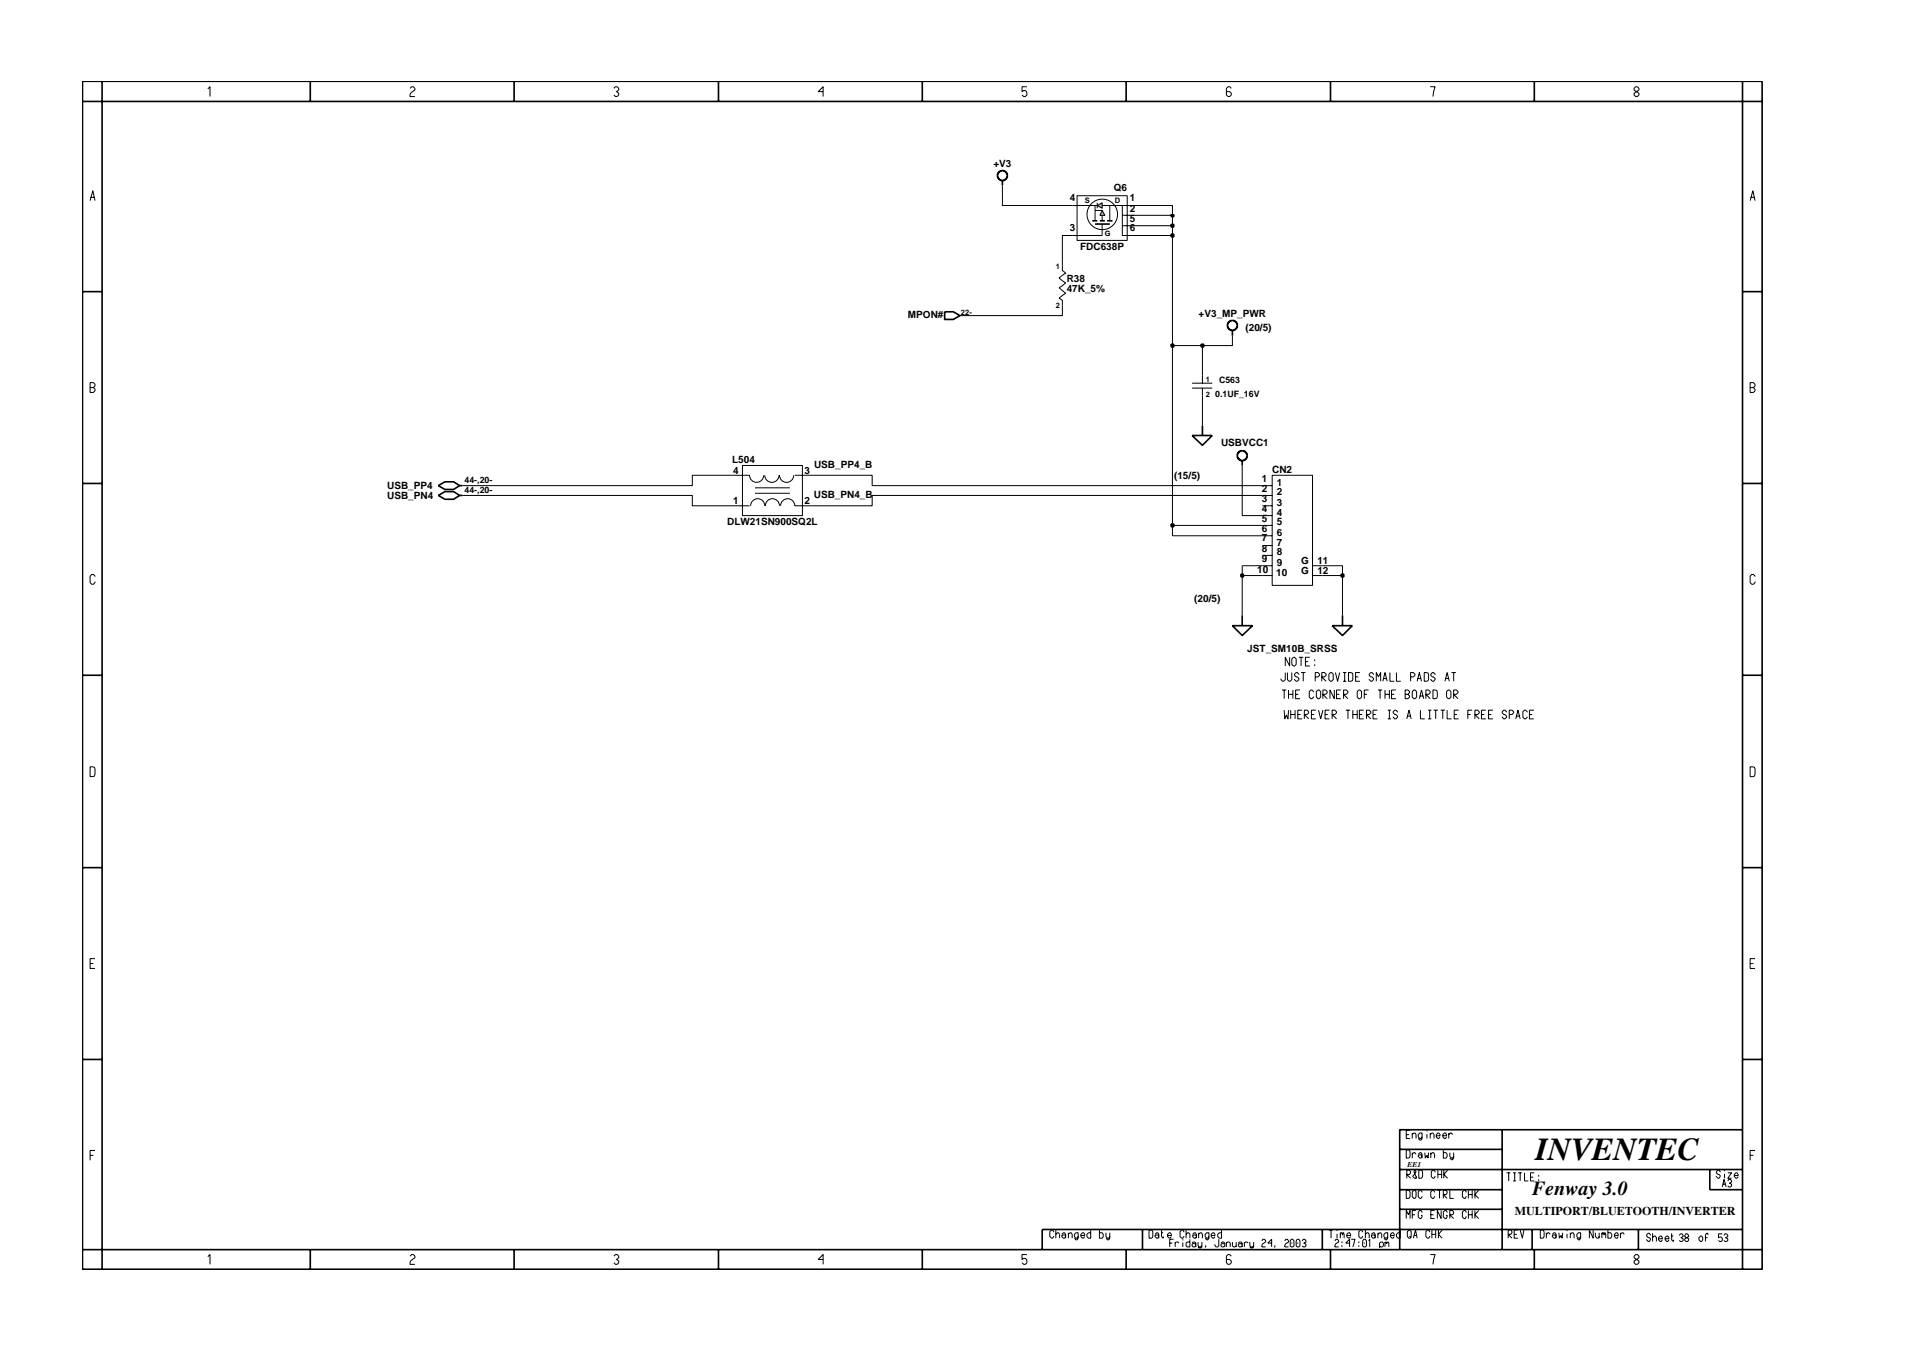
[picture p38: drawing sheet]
<svg xmlns="http://www.w3.org/2000/svg" width="297mm" height="210mm" viewBox="0 0 297 210" stroke-linecap="round" stroke-linejoin="round" font-family="sans-serif">
<defs><g id="words">
<text font-size="5" x="238.5" y="180.2">INVENTEC</text>
<text font-size="3.1" x="238" y="185.6">Fenway 3.0</text>
<text font-size="1.9" x="235.3" y="188.8">MULTIPORT/BLUETOOTH/INVERTER</text>
<g font-size="1.6">
<text x="154.3" y="25.9">+V3</text>
<text x="173" y="29.6">Q6</text>
<text x="166.2" y="36">3</text>
<text x="166.2" y="31.3">4</text>
<text x="175.5" y="31.3">1</text>
<text x="175.5" y="32.9">2</text>
<text x="175.5" y="34.4">5</text>
<text x="175.5" y="36">6</text>
<text x="167.8" y="38.9">FDC638P</text>
<text x="165.7" y="43.8">R38</text>
<text x="165.7" y="45.3">47K_5%</text>
<text x="141.1" y="49.4">MPON#</text>
<text x="186.2" y="49.2">+V3_MP_PWR</text>
<text x="193.5" y="51.4">(20/5)</text>
<text x="113.8" y="72">L504</text>
<text x="189.7" y="69.2">USBVCC1</text>
<text x="60.1" y="77.5">USB_PN4</text>
<text x="60.1" y="76">USB_PP4</text>
<text x="113.9" y="73.7">4</text>
<text x="125" y="73.7">3</text>
<text x="126.4" y="77.4">USB_PN4_B</text>
<text x="126.5" y="72.7">USB_PP4_B</text>
<text x="182.4" y="74.4">(15/5)</text>
<text x="196" y="76.4">2</text>
<text x="196" y="77.9">3</text>
<text x="196" y="74.8">1</text>
<text x="197.6" y="73.5">CN2</text>
<text x="198.4" y="77">2</text>
<text x="198.4" y="75.5">1</text>
<text x="113" y="81.6">DLW21SN900SQ2L</text>
<text x="113.9" y="78.3">1</text>
<text x="125" y="78.3">2</text>
<text x="196" y="79.5">4</text>
<text x="196" y="81.1">5</text>
<text x="196" y="82.6">6</text>
<text x="198.4" y="78.6">3</text>
<text x="198.4" y="80.1">4</text>
<text x="198.4" y="81.6">5</text>
<text x="198.4" y="83.2">6</text>
<text x="195.3" y="89">10</text>
<text x="196" y="84.1">7</text>
<text x="196" y="85.7">8</text>
<text x="196" y="87.3">9</text>
<text x="198.3" y="89.4">10</text>
<text x="198.4" y="84.8">7</text>
<text x="198.4" y="86.3">8</text>
<text x="198.4" y="87.9">9</text>
<text x="202.1" y="87.7">G</text>
<text x="202.1" y="89.2">G</text>
<text x="204.7" y="87.6">11</text>
<text x="204.7" y="89.3">12</text>
<text x="185.5" y="93.5">(20/5)</text>
<text x="193.8" y="101.3">JST_SM10B_SRSS</text>
</g>
<g font-size="1.4">
<text x="189.4" y="59.5">C563</text>
<text x="188.8" y="61.7">0.1UF_16V</text>
<text x="72.2" y="75">44-,20-</text>
<text x="72.2" y="76.6">44-,20-</text>
</g>
<g font-size="1.2">
<text x="168.5" y="31.6">S</text>
<text x="173.2" y="31.6">D</text>
<text x="164" y="41.8">1</text>
<text x="171.6" y="36.7">G</text>
<text x="164" y="47.9">2</text>
<text x="149.3" y="48.9">22-</text>
<text x="187.3" y="59.3">1</text>
<text x="187.3" y="61.7">2</text>
<text x="218.6" y="181.3">EE1</text>
</g>
</g></defs>
<path d="M155.1 26.9l.2-.2a.55 .55 0 0 1 .9 .1l.3 .2v.5l-.5 .5h-.5l-.4-.3-.1-.2zM155.7 28v.8M170.1 34.8h2.3M146.8 48.4h1.3l1 .6-1 .6h-1.3zM190.8 50.1l.2-.1a.55 .55 0 0 1 1 .1l.2 .2v.5l-.5 .5h-.5l-.4-.3-.1-.2zM191.5 51.3v.9M68.1 77l1-.6h1.4l.9 .6-.9 .6h-1.4zM68.1 75.5l1-.6h1.4l.9 .6-.9 .5h-1.4zM71.4 77h.4M71.4 75.5h.4M185.2 67.7h3.1l-1.5 1.5zM186.8 66.1v1.6" fill="none" stroke="#000" stroke-width=".25"/>
<path d="M171.2 34.8v1.8M149.1 49h.4" fill="none" stroke="#000" stroke-width=".16"/>
<path d="M170.5 31.9l.7-.4v.9z" fill-rule="evenodd" fill="#b3b3b3" stroke="#000" stroke-width=".16"/>
<path d="M170.5 31.5v.9" fill="none" stroke="#000" stroke-width=".16"/>
<path d="M171.2 32.7l.4 .8h-.7z" fill-rule="evenodd" fill="#b3b3b3" stroke="#000" stroke-width=".16"/>
<path d="M169.7 34.3h.8M170.9 34.3h.7M172 34.3h.8M192.4 70.3l.2-.1a.55 .55 0 0 1 .9 .1l.2 .2v.5l-.5 .6h-.5l-.4-.4-.1-.7zM193 71.6v.7M191.5 97.2h3.1l-1.6 1.5zM193 95.6v1.6M207 97.2h3.1l-1.5 1.5zM208.6 95.6v1.6" fill="none" stroke="#000" stroke-width=".25"/>
<g fill="none" stroke="#000" stroke-width=".16">
<path d="M166.6 31.9h3.9M166.6 36.6h4.6M167.3 30.4h7.8v7h-7.8zM170.1 31.9v2.4M170.1 32.7h1.1M171.2 31.9h4.7M171.2 33.5v.8M172.4 31.9v2.4M174.4 31.9v4.7h1.5M174.4 35.1h1.5M174.4 33.5h1.5M165 41.2v.8l.6 .4-1.1 .8 1.1 .8-1.1 .7 1.1 .9-1.1 .7 .5 .4v.8"/>
<path d="M185.2 59.5h3.1M186.8 58.3v1.2M113.7 73.8h2.7a1.1 1.1 0 0 0 1.1 1.1 1.1 1.1 0 0 0 1.1-1.1M113.7 78.6h2.7M115.3 72.3h9.4v7.8h-9.4zM116.6 78.6a1.1 1.1 0 0 1 1.1-1.1 1.1 1.1 0 0 1 1.1 1.1M117.3 76.6h5.4M117.3 75.8h5.4M118.8 73.8a1.1 1.1 0 0 0 1.1 1.1 1.1 1.1 0 0 0 1.1-1.1M118.9 78.6a1.1 1.1 0 0 1 1.1-1.1 1.1 1.1 0 0 1 1.1 1.1M121.1 73.8a1.1 1.1 0 0 0 1.1 1.1 1.1 1.1 0 0 0 1.1-1.1M121.3 78.6a1.1 1.1 0 0 1 1.1-1.1 1.1 1.1 0 0 1 1.1 1.1h2.7"/>
<path d="M123.5 73.8h2.7M185.2 60.3h3.1M186.8 60.3v1.2M196.1 77h1.5M196.1 75.5h1.5M196.1 78.6h1.5M197.6 73.8h6.3v17.1h-6.3zM193 89.4v6.2M196.1 80.1h1.5M196.1 83.2h1.5M196.1 81.6h1.5M196.1 86.3h1.5"/>
<path d="M196.1 84.8h1.5M196.1 89.4h1.5M196.1 87.9h1.5M203.9 89.4h1.5M203.9 87.9h1.5M208.6 89.4v6.2"/>
<circle cx="171.2" cy="33.3" r="2.37"/>
</g>
<path d="M192.8 89.3h.4v.3h-.4z" fill-rule="evenodd" fill="#c2c2c2" stroke="#000" stroke-width=".25"/>
<path d="M192.8 89.3h.4v.3h-.4z" fill="none" stroke="#000" stroke-width=".25"/>
<path d="M193 87.9v1.5h3.1M205.4 89.4h3.2" fill="none" stroke="#000" stroke-width=".16"/>
<path d="M208.4 89.3h.3v.3h-.3z" fill-rule="evenodd" fill="#c2c2c2" stroke="#000" stroke-width=".25"/>
<path d="M208.4 89.3h.3v.3h-.3z" fill="none" stroke="#000" stroke-width=".25"/>
<path d="M182.1 81.6v1.6h14M193 87.9h3.1M205.4 87.9h3.2v1.5" fill="none" stroke="#000" stroke-width=".16"/>
<path d="M182 81.5h.3v.3h-.3z" fill-rule="evenodd" fill="#c2c2c2" stroke="#000" stroke-width=".25"/>
<path d="M182 81.5h.3v.3h-.3z" fill="none" stroke="#000" stroke-width=".25"/>
<path d="M182.1 53.7v27.9h14M186.8 53.7v4.6M71.8 77h35.8v1.6h6.1M113.7 73.8h-6.1v1.7h-35.8M126.2 73.8h9.3v1.7h60.6M186.8 61.5v4.6M193 72.3v7.8h3.1M196.1 77h-60.6v1.6h-9.3" fill="none" stroke="#000" stroke-width=".16"/>
<path d="M182 53.5h.3v.4h-.3z" fill-rule="evenodd" fill="#c2c2c2" stroke="#000" stroke-width=".25"/>
<path d="M182 53.5h.3v.4h-.3z" fill="none" stroke="#000" stroke-width=".25"/>
<path d="M182.1 36.6v17.1h4.7" fill="none" stroke="#000" stroke-width=".16"/>
<path d="M186.6 53.5h.4v.4h-.4z" fill-rule="evenodd" fill="#c2c2c2" stroke="#000" stroke-width=".25"/>
<path d="M186.6 53.5h.4v.4h-.4z" fill="none" stroke="#000" stroke-width=".25"/>
<path d="M166.6 36.6h-1.6v4.6M175.9 36.6h6.2M165 47.5v1.5h-15.5M191.5 52.2v1.5h-4.7" fill="none" stroke="#000" stroke-width=".16"/>
<path d="M182 36.4h.3v.4h-.3z" fill-rule="evenodd" fill="#c2c2c2" stroke="#000" stroke-width=".25"/>
<path d="M182 36.4h.3v.4h-.3z" fill="none" stroke="#000" stroke-width=".25"/>
<path d="M175.9 35.1h6.2v1.5" fill="none" stroke="#000" stroke-width=".16"/>
<path d="M182 34.9h.3v.3h-.3z" fill-rule="evenodd" fill="#c2c2c2" stroke="#000" stroke-width=".25"/>
<path d="M182 34.9h.3v.3h-.3z" fill="none" stroke="#000" stroke-width=".25"/>
<path d="M175.9 33.5h6.2v1.6" fill="none" stroke="#000" stroke-width=".16"/>
<path d="M182 33.4h.3v.2h-.3z" fill-rule="evenodd" fill="#c2c2c2" stroke="#000" stroke-width=".25"/>
<g fill="none" stroke="#000" stroke-width=".25">
<path d="M12.8 12.6h261v184.6h-261zM12.8 15.8h261M15.9 12.6v184.6M48.2 12.6v3.2M79.9 12.6v3.2M111.6 12.6v3.2M143.3 12.6v3.2M174.9 12.6v3.2M206.7 12.6v3.2M238.4 12.6v3.2M270.7 12.6v184.6M182 33.4h.3v.2h-.3z"/>
<path d="M12.8 45.3h3.1M270.7 45.3h3.1M12.8 75.1h3.1M270.7 75.1h3.1M12.8 104.9h3.1M270.7 104.9h3.1M12.8 134.8h3.1M270.7 134.8h3.1M12.8 164.6h3.1M217.5 178.6h15.9M233.4 175.5v18.7M270.7 175.5h-53.2v18.7"/>
<path d="M270.7 164.6h3.1M12.8 194.2h261M48.2 194.2v3M79.9 194.2v3M111.6 194.2v3M143.3 194.2v3M174.9 194.2v3M177.5 191v3.2M205.4 191v3.2M206.7 194.2v3M217.5 181.7h53.2M217.5 184.8h15.9"/>
<path d="M217.5 187.9h15.9M238 191v3.2M238.4 194.2v3M254.5 191v3.2M265.6 181.7v3.1h5.1M270.7 191h-108.8v3.2"/>
</g>
<g fill="none" stroke="#000" stroke-width=".16">
<path d="M32.3 13.8l.3-.3v1.5M63.7 13.7l.3-.2h.2l.3 .2v.3l-.5 .3-.3 .4v.3h.8M95.4 13.7l.2-.2h.3l.2 .2v.3l-.3 .2 .3 .3v.2l-.2 .3h-.3l-.2-.3M127.9 14.2h-.8l.8-.7v1.5M159.5 13.5h-.7v.7l.2-.1a.5 .5 0 0 1 .5 .6l-.2 .3h-.3l-.2-.3M191.3 13.7l-.3-.2h-.2l-.3 .2v1l.3 .3h.2l.3-.3v-.2l-.3-.3h-.5M222.2 13.5h.8l-.4 1.5M253.9 13.7l.2-.2h.3l.2 .2v.3l-.7 .5v.2l.2 .3h.3l.2-.3v-.2l-.7-.5zM14 31.2l.4-1.6 .4 1.6M14.1 30.7h.6M155.7 28.8v3.1h10.9M175.9 31.9h6.2v1.6"/>
<path d="M271.9 31.2l.4-1.6 .4 1.6M272 30.7h.6M14 59.5h.5l.3 .2v.3l-.3 .2 .3 .3v.2l-.3 .3h-.5zM14 60.2h.5M271.9 60.2h.5l.3-.2v-.3l-.3-.2h-.5v1.5h.5l.3-.3v-.2l-.3-.3M14.8 89.6l-.3-.3h-.2l-.3 .2v1l.3 .3h.2l.3-.3v-.1M272.7 89.6l-.3-.3h-.3l-.2 .2v1l.2 .3h.3l.3-.3v-.1M14 119.1l.7 .1 .1 .3-.1 1.1-.7 .1zM199.2 107.2h.6M199.5 110.3l.1 1.4 .2-.6 .3 .6 .1-1.4M199.5 107.2v1.4M199.7 104.5v1.1l-.3 .2h-.2l-.2-.2v-.2"/>
<path d="M200 104.5v1.1l.3 .2h.1l.3-.2v-1.1M200.2 107.2v1.4M200.2 107.9h.7M200.3 102.1v1.4l-.6-1.4v1.4M200.5 110.3v1.4M200.5 111h.7M200.7 102.4l.2-.3h.2l.3 .3v.8l-.3 .3h-.2l-.2-.3zM200.9 107.2v1.4M201.2 110.3v1.4M201.3 107.9h.4M201.6 111h.4M201.8 104.8l-.3-.3h-.1l-.3 .2v.2l.3 .3h.1l.3 .2v.2l-.3 .2h-.1l-.3-.3"/>
<path d="M201.8 102.1h.7M202 107.2h-.7v1.4h.7M202.1 102.1v1.4M202.1 104.5h.7M202.3 110.3h-.7v1.4h.7M202.5 104.5v1.3M202.6 111.7v-1.4h.5l.2 .3v.2l-.2 .2h-.5l.7 .7M202.8 102.8h.4M203.5 102.1h-.7v1.4h.7M203.7 111h.5M204.1 107.5l-.3-.3h-.1l-.3 .3v.8l.3 .3h.1l.3-.4M204.2 102.5v.2"/>
<path d="M204.2 103.2v.3M204.3 105.2h.5l.2-.3v-.2l-.2-.2h-.5v1.3M204.4 110.3h-.7v1.4h.7M204.5 107.5l.3-.3h.1l.3 .3v.8l-.3 .3h-.1l-.3-.3zM204.8 110.3l.4 1.4 .3-1.4M205.3 105.8v-1.3h.5l.2 .2v.2l-.2 .3h-.5l.7 .6M205.5 108.6v-1.4h.4l.3 .3v.1l-.3 .3h-.4l.7 .7M205.9 111h.4M206.5 110.3h-.6v1.4h.6M206.7 104.5h.2l.2 .2v.9l-.2 .2h-.2l-.3-.2v-.9zM207 111.7v-1.4h.4l.2 .3v.2l-.2 .2h-.4l.6 .7M207.3 107.2v1.4l-.7-1.4v1.4"/>
<path d="M207.5 104.5l.3 1.3 .3-1.3M207.6 107.9h.5M208.3 107.2h-.7v1.4h.7M208.6 104.5h.6M208.6 105.8h.6M208.7 108.6v-1.4h.5l.2 .3v.1l-.2 .3h-.5l.7 .7M208.9 104.5v1.3M209.1 110.3h.6M209.4 110.3v1.4M209.5 104.5l.6 .1 .1 .2-.1 1h-.6zM210.2 111h.6M210.2 110.3v1.4"/>
<path d="M210.6 105.2h.4M210.8 107.5l.3-.3h.2l.2 .3v.8l-.2 .3h-.2l-.3-.3zM210.8 110.3v1.4M211.2 111h.4M211.3 104.5h-.7v1.3h.7M211.9 110.3h-.7v1.4h.7M211.9 107.9h.5M212.3 111.7v-1.4h.4l.3 .3v.2l-.3 .2h-.4l.7 .7M212.6 107.2h-.7v1.4M213.3 111h.4M213.4 104.8l-.3-.3h-.1l-.3 .2v.2l.3 .3h.1l.3 .2v.2l-.3 .2h-.1l-.3-.3M213.8 105.8v-1.3l.4 .7 .3-.7v1.3"/>
<path d="M214 110.3h-.7v1.4h.7M214.1 107.2h.6M214.4 107.2v1.4M214.8 105.8l.4-1.3 .3 1.3M214.9 105.4h.5M215.2 107.9h.6M215.2 107.2v1.4M215.6 110.3h.5M215.6 111.7h.5M215.8 107.2v1.4M215.8 110.3v1.4M215.9 104.5v1.3h.7"/>
<path d="M216.2 107.9h.4M216.9 107.2h-.7v1.4h.7M216.9 104.5v1.3h.7M217.1 110.7l-.2-.4h-.2l-.3 .3v.2l.3 .2h.2l.2 .3v.1l-.2 .3h-.2l-.3-.3M218.3 107.9h.4l.3-.3v-.1l-.3-.3h-.4v1.4h.4l.3-.3v-.2l-.3-.2M218.6 111.7l.3-1.4 .3 1.4M218.6 111.3h.5M219.1 105.2h.5l.2-.3v-.2l-.2-.2h-.5v1.3M219.4 107.5l.3-.3h.1l.3 .3v.8l-.3 .3h-.1l-.3-.3zM220.2 105.8l.3-1.3 .3 1.3M220.2 105.4h.6M220.5 108.6l.3-1.4 .4 1.4"/>
<path d="M220.6 108.1h.5M220.7 110.3v1.4h.6M221.3 104.5l.6 .1v.2v1h-.6zM221.5 108.6v-1.4h.4l.3 .3v.1l-.3 .3h-.4l.7 .7M221.9 110.3h.5M221.9 111.7h.5M222.1 110.3v1.4M222.6 107.2l.6 .1 .1 .2-.1 1-.6 .1zM222.7 110.3h.7M223 104.8l-.3-.3h-.2l-.2 .2v.2l.2 .3h.2l.3 .2v.2l-.3 .2h-.2l-.2-.3M223 110.3v1.4M223.8 110.3h.7"/>
<path d="M224.1 110.3v1.4M224.5 105.8l.3-1.3 .4 1.3M224.6 105.4h.5M224.7 107.5l.3-.3h.2l.2 .3v.8l-.2 .3h-.2l-.3-.3zM224.8 110.3v1.4h.7M225.5 104.5h.7M225.8 108.6v-1.4h.5l.2 .3v.1l-.2 .3h-.5l.7 .7M225.8 104.5v1.3M225.9 111h.4M226.6 110.3h-.7v1.4h.7M228 111h.5M228.7 110.3h-.7v1.4"/>
<path d="M229.1 111.7v-1.4h.5l.2 .3v.2l-.2 .2h-.5l.7 .7M230.2 111h.4M230.8 110.3h-.6v1.4h.6M231.3 111h.4M231.9 110.3h-.6v1.4h.6M234 110.7l-.2-.4h-.2l-.2 .3v.2l.2 .2h.2l.2 .3v.1l-.2 .3h-.2l-.2-.3M234.5 111h.4l.2-.2v-.2l-.2-.3h-.4v1.4M235.5 111.7l.3-1.4 .4 1.4M235.6 111.3h.5M237.3 110.7l-.3-.4h-.2l-.2 .3v.8l.2 .3h.2l.3-.3M237.6 111h.4M238.3 110.3h-.7v1.4h.7"/>
<path d="M271.9 119.1l.7 .1 .1 .3-.1 1.1-.7 .1zM14 149.7h.5M14.8 148.9h-.8v1.6h.8M271.9 149.7h.5M272.7 148.9h-.8v1.6h.8M14 179.5h.5M14.8 178.7h-.8v1.6M218.5 178.7h.5l.1 .3v.6l-.1 .2-.2 .1h-.3zM218.5 176.3h.4M219.1 175.6h-.6v1.3h.6M219.4 176.3l.3-.3h.1l.2 .3v.6M219.4 179.3l.3-.2h.1l.2 .2"/>
<path d="M219.4 176v.9M219.4 179.1v.8M220.3 179.3l.3-.2h.2l.1 .2v.6M220.9 176.6l-.1 .3h-.2l-.3-.3v-.3l.3-.3h.3v.9l-.1 .2h-.2l-.3-.2M220.9 179.5l-.1-.1-.5 .1v.2l.3 .2h.2l.1-.2M221.3 179.1l.1 .8 .3-.4 .2 .4v-.8M221.7 175.6v.2M221.7 176.2v.7M222.2 176.3l.2-.3h.2l.2 .3v.6M222.2 176v.9M222.3 179.3l.2-.2h.2l.2 .2v.6M222.3 179.1v.8"/>
<path d="M223.1 176.5h.6l-.2-.5h-.1l-.3 .3v.3l.3 .3h.1l.2-.3M224.1 176.5h.6l-.1-.5h-.2l-.3 .3v.3l.3 .3h.2l.1-.3M224.2 178.7v1.2h.4l.2-.2v-.4l-.2-.2h-.4M225.1 176.3l.2-.3h.2l.2 .3M225.1 176v.9M225.2 179.1v.6l.3 .2h.2l.1-.2M225.8 179.1v.8l-.1 .3h-.2l-.3-.3M271.9 179.5h.5M272.7 178.7h-.8v1.6M32.3 195.3l.3-.4v1.5M63.7 195.2l.3-.3h.2l.3 .3v.2l-.7 .5-.1 .3v.2h.8M95.4 195.2l.2-.3h.3l.2 .3v.2l-.3 .3 .3 .2v.3l-.2 .2h-.3l-.2-.2"/>
<path d="M127.9 195.7h-.8l.8-.8v1.5M159.5 194.9h-.7v.8l.2-.2a.5 .5 0 0 1 .5 .7l-.2 .2h-.3l-.2-.2M163.7 191.4l-.2-.3h-.1l-.3 .3v.7l.3 .3h.1l.2-.4M164 191.8l.3-.3h.2l.1 .3v.6M164 191.1v1.3M165 191.8l.2-.3h.2l.2 .3v.6M165.6 192l-.2-.1-.4 .1v.1l.2 .3h.2l.2-.3M166 191.8l.2-.3h.2l.2 .3v.6M166 191.5v.9M167.5 192.1l-.2 .3h-.1l-.3-.3v-.3l.3-.3h.3v.9l-.2 .2h-.1l-.3-.2M167.9 192h.6l-.2-.5h-.1l-.3 .3v.3l.3 .3h.1l.2-.3M169.4 191.1v1.3h-.3l-.2-.3v-.3l.2-.3h.3"/>
<path d="M170.8 191.1v1.3h.4l.2-.3v-.3l-.2-.3h-.4M171.8 191.5v.6l.3 .3h.1l.2-.3M172.4 191.5v.9l-.2 .2h-.1l-.3-.2M178.5 191.1l.5 .1 .1 .2v.6l-.1 .3-.2 .1h-.3zM179.4 191.8l.3-.3h.2l.1 .3v.6M180 192l-.1-.1-.5 .1v.1l.3 .3h.2l.1-.3M180.4 191.5h.3M180.5 191.1v1l.2 .3 .1-.3M181.4 192h.6l-.2-.5h-.2l-.2 .3v.3l.2 .3h.2l.2-.3M181.7 193.1h.4M182.3 192.5h-.6v1.2M182.6 193.1l.1-.1h.3l.2 .1"/>
<path d="M182.6 193v.7M183.8 192.5v.2M183.8 193.1v.6M183.9 191.4l-.1-.3h-.2l-.3 .3v.7l.3 .3h.2l.1-.4M184.3 191.8l.2-.3h.2l.2 .3v.6M184.3 191.1v1.3M184.9 192.5v1.2h-.5l-.1-.1v-.5l.1-.1h.5M185.2 193.1l.2-.1h.2l.2 .1v.6M185.3 191.8l.2-.3h.2l.2 .3v.6M185.8 193.3l-.2-.1-.4 .1v.3l.2 .1h.2l.2-.1M185.9 192l-.2-.1-.4 .1v.1l.2 .3h.2l.2-.3M186.1 193v.6l.2 .1h.2l.2-.1"/>
<path d="M186.2 191.8l.3-.3h.1l.2 .3v.6M186.2 191.5v.9M186.7 193v.7l-.2 .2h-.2l-.2-.2M187.3 193.5l-.1 .3M187.8 192.1l-.2 .3h-.1l-.3-.3v-.3l.3-.3h.3v.9l-.2 .2h-.1l-.3-.2M188.2 192h.6l-.2-.5h-.2l-.2 .3v.3l.2 .3h.2l.2-.3M189.3 192.5v1.1l-.1 .1h-.3l-.1-.1v-.3M189.7 193.1l.2-.1h.2l.2 .1v.6M189.8 191.1v1.3h-.4l-.2-.3v-.3l.2-.3h.4M190.3 193.3l-.2-.1-.4 .1v.3l.2 .1h.2l.2-.1M190.5 193.1l.2-.1h.3l.1 .1v.6M190.5 193v.7"/>
<path d="M191.3 195.2l-.3-.3h-.2l-.3 .3v1l.3 .2h.2l.3-.2v-.3l-.3-.2h-.5M191.5 193v.6l.1 .1h.3l.2-.1M192.1 193v.7M192.4 193.1l.2-.1h.2l.2 .1v.6M193 193.3l-.2-.1-.4 .1v.3l.2 .1h.2l.2-.1M193.3 193.1l.2-.1h.2l.2 .1M193.3 193v.7M194.2 193v.6l.1 .1h.3l.2-.1M194.8 193v.7l-.2 .2h-.3l-.1-.2M196 192.8l.2-.3h.3l.1 .3v.2l-.4 .2-.2 .4v.1h.6M197.6 193.1h-.6l.6-.6v1.2M198.1 193.5l-.1 .3"/>
<path d="M199.6 192.8l.2-.3h.2l.2 .3v.2l-.5 .3-.1 .4h.6M200.6 192.5h.3l.1 .3v.8l-.1 .1h-.3l-.2-.1v-.8zM200.7 193.1v.1M201.5 192.5h.3l.2 .3v.8l-.2 .1h-.3l-.1-.1v-.8zM201.6 193.1v.1M202.3 192.8l.2-.3h.2l.2 .3v.2l-.3 .1 .3 .2v.3l-.2 .1h-.2l-.2-.1M206.4 191.1h.6M206.8 191.1v1.3M207.4 192.8l.1-.3h.3l.2 .3v.2l-.5 .3-.1 .3v.1h.6M207.7 191.1v.2M207.7 191.7v.7M208.2 191.8l.1-.3h.2l.1 .4 .1-.4 .1 .9"/>
<path d="M208.2 191.5v.9M208.5 192.9v.2M208.5 193.5v.2M209.2 192h.6l-.1-.5h-.2l-.3 .3v.3l.3 .3h.2l.1-.3M209.7 193.1h-.6l.6-.6v1.2M209.9 192.5h.6l-.3 1.2M211.1 192.9v.2M211.1 193.5v.2M211.7 191.4l-.2-.3h-.1l-.3 .3v.7l.3 .3h.1l.2-.4M211.9 192.5h.2l.2 .3v.8l-.2 .1h-.2l-.2-.1v-.8zM211.9 193.1v.1M212.1 191.8l.3-.3h.1l.2 .3v.6"/>
<path d="M212.1 191.1v1.3M212.6 192.8l.2-.3v1.2M213 191.8l.3-.3h.2l.1 .3v.6M213.6 192l-.1-.1-.5 .1v.1l.3 .3h.2l.1-.3M214.1 191.8l.2-.3h.2l.2 .3v.6M214.1 191.5v.9M214.3 193.6l.2 .1h.2l.2-.1v-.5l-.2-.1h-.2l-.2 .1v.8M215.2 193.1l.1-.1 .1 .2 .3-.2 .1 .7M215.2 193v.7M215.6 192.1l-.2 .3h-.1l-.3-.3v-.3l.3-.3h.3v.9l-.2 .2h-.1l-.3-.2M216 192h.6l-.2-.5h-.1l-.3 .3v.3l.3 .3h.1l.2-.3M217.5 191.1v1.3h-.3l-.3-.3v-.3l.3-.3h.3"/>
<path d="M218.5 184.9l.5 .1 .1 .3v.6l-.1 .2-.2 .1h-.3zM218.5 189.3v-1.2l.3 .6 .3-.6v1.2M218.6 183.1v-1.3h.4l.1 .2-.1 .5h-.4l.5 .6M218.6 191.4l.3-.3h.2l.1 .3v.7l-.1 .3h-.2l-.3-.3zM219 192l.2 .4M219.4 185.2l.3-.3h.1l.2 .3v.7l-.2 .3h-.1l-.3-.3zM219.4 188.7h.4M219.6 192.4l.3-1.3 .3 1.3M219.7 192h.4M220 188.1h-.6v1.2M220.1 182.8l-.1 .3h-.3l-.2-.3 .5-.8-.2-.2-.1 .2 .4 1.1M220.4 181.8l.5 .1 .1 .2v.6l-.1 .3-.1 .1h-.4z"/>
<path d="M220.9 185.3l-.1-.4h-.2l-.3 .3v.7l.3 .3h.2l.1-.3M220.9 188.4l-.1-.3h-.2l-.3 .2v.8l.3 .2h.2l.1-.2v-.3h-.1M222.1 191.4l-.2-.3h-.1l-.3 .3v.7l.3 .3h.1l.2-.4M222.2 194.9h.8l-.4 1.5M222.3 188.7h.4M222.4 191.8h.6M222.4 191.1v1.3M222.9 185.3l-.2-.4h-.2l-.2 .3v.7l.2 .3h.2l.2-.3M222.9 188.1h-.6v1.2h.6M223 182.1l-.2-.3h-.2l-.2 .2v.8l.2 .3h.2l.2-.4M223 191.1v1.3M223.3 184.9h.6"/>
<path d="M223.4 182.5h.6M223.4 181.8v1.3M223.5 191.1v1.3M223.6 184.9v1.3M223.9 188.1v1.2l-.6-1.2v1.2M224 181.8v1.3M224.1 191.1l-.6 .7 .6 .6M224.2 186.2v-1.3h.4l.2 .3-.2 .4h-.4l.6 .6M224.3 181.8v1.3M224.8 188.4l-.2-.3h-.1l-.3 .2v.8l.3 .2h.1l.2-.2v-.3h-.2M224.9 181.8l-.6 .7 .6 .6M225.2 189.3v-1.2h.5l.1 .2-.1 .4h-.5l.6 .6"/>
<path d="M225.2 184.9v1.3h.6M227.8 185.3l-.2-.4h-.2l-.2 .3v.7l.2 .3h.2l.2-.3M227.8 188.4l-.2-.3h-.2l-.2 .2v.8l.2 .2h.2l.2-.3M228.1 185.6h.6M228.1 184.9v1.3M228.1 188.1v1.2M228.1 188.7h.6M228.7 184.9v1.3M228.7 188.1v1.2M229.1 184.9v1.3M229.1 188.1v1.2M229.7 184.9l-.6 .7 .6 .6"/>
<path d="M229.7 188.1l-.6 .6 .6 .6M234 182.2h.6M234.3 192.4v-1.3h.4l.2 .3-.2 .4h-.4l.6 .6M234.4 182.2v1.3M235.1 182.2h.4M235.1 183.5h.4M235.2 191.8h.5M235.3 182.2v1.3M235.8 191.1h-.6v1.3h.6M235.8 182.2h.6M236.2 182.2v1.3M236.2 191.1l.3 1.3 .3-1.3"/>
<path d="M236.8 182.2v1.3h.6M237.8 182.9h.4M238.4 182.2h-.6v1.3h.6M239 182.6v.2M239 183.2v.3M239.3 191.1l.5 .1 .1 .2v.6l-.1 .3-.2 .1h-.3zM240.2 191.8l.3-.3h.2l.1 .3M240.2 191.5v.9M241.2 191.8l.2-.3h.2l.2 .3v.6M241.8 192l-.2-.1-.4 .1v.1l.2 .3h.2l.2-.3M242.2 191.5l.1 .9 .2-.4 .2 .4 .1-.9M243.4 191.1v.2"/>
<path d="M243.4 191.7v.7M244 191.8l.2-.3h.2l.1 .3v.6M244 191.5v.9M245.6 192.1l-.2 .3h-.2l-.2-.3v-.3l.2-.3h.4v.9l-.2 .2h-.2l-.2-.2M247.5 191.1v1.3l-.6-1.3v1.3M247.8 191.5v.6l.3 .3h.2l.1-.3M248.4 191.5v.9M248.9 191.8v-.3h.2l.1 .4 .2-.4 .1 .9M248.9 191.5v.9M249.8 191.1v1.3h.4l.2-.3v-.3l-.2-.3h-.4M250.8 192h.6l-.2-.5h-.1l-.3 .3v.3l.3 .3h.1l.2-.3M251.7 191.8l.3-.3h.2l.1 .3"/>
<path d="M251.7 191.5v.9M254.1 194.9l-.2 .3v.2l.7 .5v.3l-.2 .2h-.3l-.2-.2v-.3l.7-.5v-.2l-.2-.3zM256.4 192l-.2-.4h-.1l-.3 .3v.1l.3 .3 .3 .2-.2 .4h-.1l-.3-.4M256.7 192.3l.3-.3h.2l.1 .3v.6M256.7 191.6v1.3M257.7 192.5h.6l-.2-.5h-.2l-.2 .3v.3l.2 .3h.2l.2-.3M258.7 192.5h.6l-.2-.5h-.2l-.2 .3v.3l.2 .3h.2l.2-.3M259.6 192h.4M259.7 191.6v1l.3 .3v-.3M260.9 192l.2-.3h.2l.2 .3v.1l-.4 .2 .4 .2v.2l-.2 .2h-.2l-.2-.2M261.9 191.7l-.2 .4 .6 .4v.2l-.1 .2h-.3l-.2-.2v-.2l.6-.4-.1-.4zM264.2 192h.2l.1 .3v.3l-.1 .3h-.2l-.3-.3v-.3z"/>
<path d="M264.9 192.3h.4M265.4 191.9l-.1-.3h-.2l-.1 .3v1M267.2 182.1l-.1-.3h-.2l-.3 .2v.2l.3 .3 .3 .1-.1 .5h-.2l-.3-.4M267.6 191.7h-.6v.6l.4-.1 .2 .3v.2l-.2 .2h-.2l-.2-.2M267.6 184.4l.2-1.2 .4 1.2M267.7 184h.4M267.8 192l.2-.3h.3l.1 .3v.1l-.3 .2 .3 .2v.2l-.1 .2h-.3l-.2-.2M267.9 181.8v.2M267.9 182.4v.7M268.4 183.5l.2-.3h.2l.2 .3v.2l-.3 .1 .3 .2v.2l-.2 .2h-.2l-.2-.2M268.4 182.2h.6l-.6 .9h.6M269.4 182.6h.6l-.1-.4h-.2l-.3 .3v.3l.3 .3h.2l.1-.3"/>
</g>
<use href="#words"/>
</svg>
